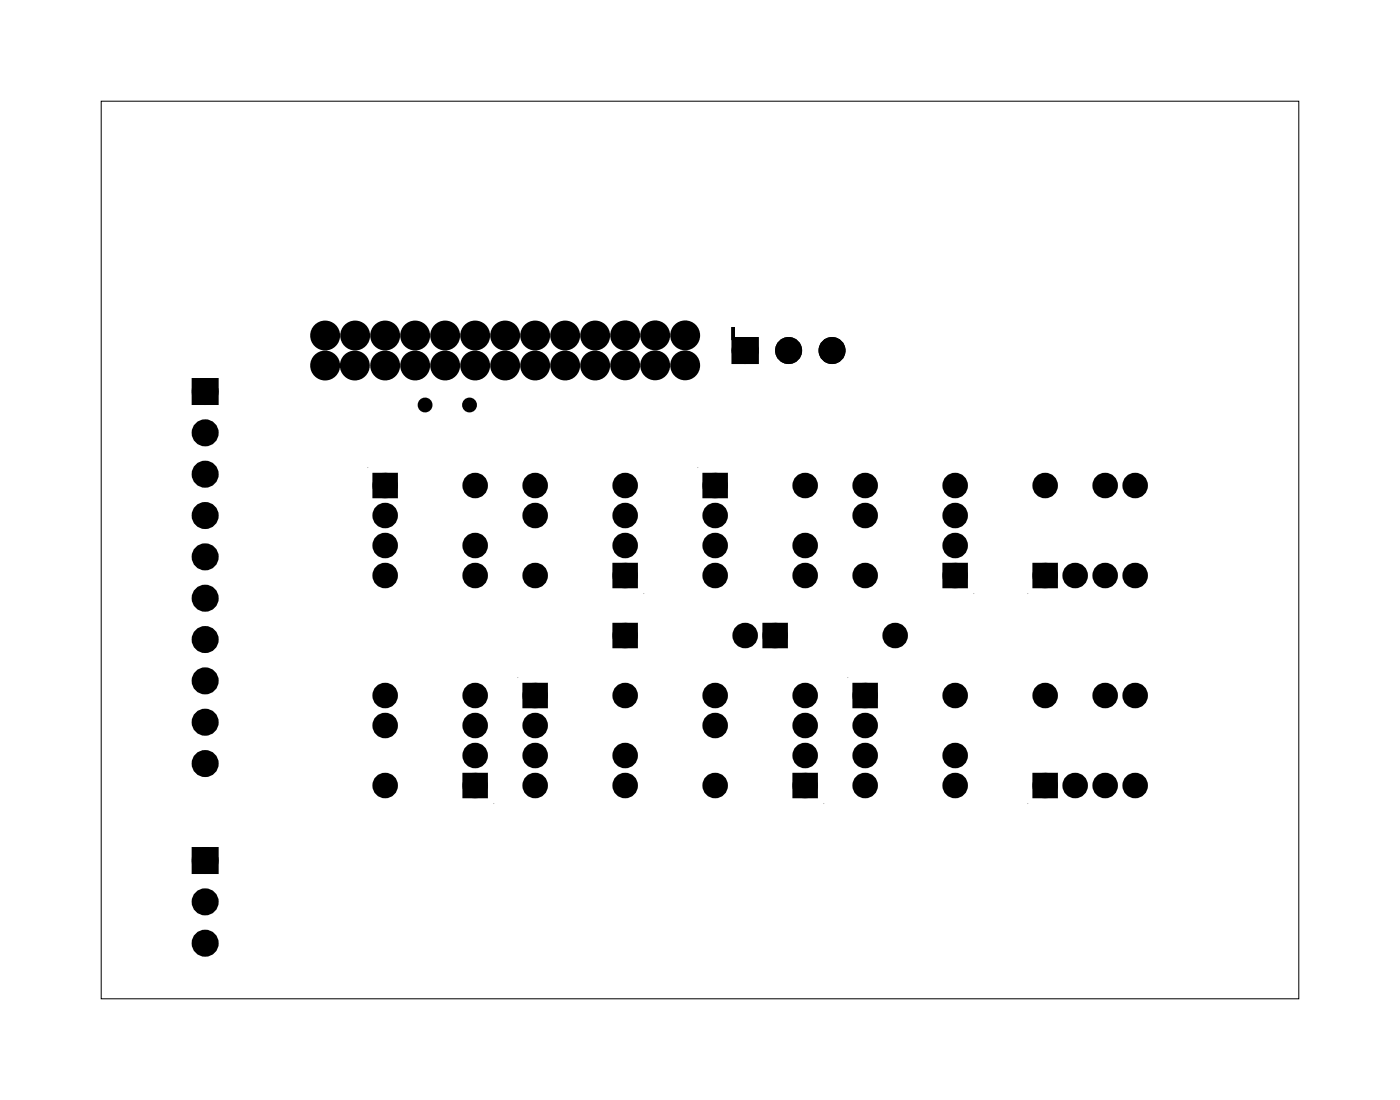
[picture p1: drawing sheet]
<svg xmlns="http://www.w3.org/2000/svg" width="119mm" height="93mm" viewBox="0 0 119 93" stroke-linecap="round" stroke-linejoin="round" font-family="sans-serif">
<path d="M8.6 8.6h101.4v76h-101.4z" fill="none" stroke="#000" stroke-width=".08"/>
<g fill="#000">
<path d="M16.6 32.4h1.5v1.5h-1.5zM31.9 40.4h1.4v1.4h-1.4zM44.6 58.2h1.4v1.4h-1.4zM52.2 53.1h1.4v1.4h-1.4zM52.2 48h1.4v1.4h-1.4zM59.9 40.4h1.3v1.4h-1.3zM64.9 53.1h1.4v1.4h-1.4zM72.6 58.2h1.3v1.4h-1.3zM80.2 48h1.4v1.4h-1.4zM87.8 48h1.4v1.4h-1.4zM16.6 72.1h1.5v1.5h-1.5zM39.5 65.8h1.4v1.4h-1.4z"/>
<path d="M67.5 65.8h1.4v1.4h-1.4zM87.8 65.8h1.4v1.4h-1.4z"/>
<path d="M62.1 27.7v1h2v2h-2zM62.5 29.7a.6 .6 0 0 0 1.2 0 .6 .6 0 0 0-1.2 0z"/>
<path d="M62.1 27.7v1h2v2h-2zM62.5 29.7a.6 .6 0 0 0 1.2 0 .6 .6 0 0 0-1.2 0z"/>
</g>
<g fill="none" stroke="#000" stroke-width=".76" stroke-linecap="butt">
<path d="M16.6 32.4h1.5v1.5h-1.5zM31.9 40.4h1.4v1.4h-1.4zM44.6 58.2h1.4v1.4h-1.4zM52.2 53.1h1.4v1.4h-1.4zM52.2 48h1.4v1.4h-1.4zM59.9 40.4h1.3v1.4h-1.3zM64.9 53.1h1.4v1.4h-1.4zM72.6 58.2h1.3v1.4h-1.3zM80.2 48h1.4v1.4h-1.4zM87.8 48h1.4v1.4h-1.4zM16.6 72.1h1.5v1.5h-1.5zM39.5 65.8h1.4v1.4h-1.4z"/>
<path d="M67.5 65.8h1.4v1.4h-1.4zM87.8 65.8h1.4v1.4h-1.4z"/>
<circle cx="17.4" cy="36.6" r=".76"/>
<circle cx="17.4" cy="33.1" r=".76"/>
<circle cx="17.4" cy="57.6" r=".76"/>
<circle cx="17.4" cy="54.1" r=".76"/>
<circle cx="17.4" cy="43.6" r=".76"/>
<circle cx="17.4" cy="40.1" r=".76"/>
<circle cx="17.4" cy="47.1" r=".76"/>
<circle cx="17.4" cy="50.6" r=".76"/>
<circle cx="32.6" cy="43.6" r=".7"/>
<circle cx="32.6" cy="46.2" r=".7"/>
<circle cx="32.6" cy="48.7" r=".7"/>
<circle cx="32.6" cy="41.1" r=".7"/>
<circle cx="32.6" cy="58.9" r=".7"/>
<circle cx="40.2" cy="46.2" r=".7"/>
<circle cx="40.2" cy="48.7" r=".7"/>
<circle cx="40.2" cy="41.1" r=".7"/>
<circle cx="40.2" cy="58.9" r=".7"/>
<circle cx="45.3" cy="58.9" r=".7"/>
<circle cx="45.3" cy="48.7" r=".7"/>
<circle cx="45.3" cy="43.6" r=".7"/>
<circle cx="45.3" cy="41.1" r=".7"/>
<circle cx="52.9" cy="53.8" r=".7"/>
<circle cx="52.9" cy="58.9" r=".7"/>
<circle cx="52.9" cy="48.7" r=".7"/>
<circle cx="52.9" cy="46.2" r=".7"/>
<circle cx="52.9" cy="43.6" r=".7"/>
<circle cx="52.9" cy="41.1" r=".7"/>
<circle cx="60.6" cy="46.2" r=".7"/>
<circle cx="60.6" cy="43.6" r=".7"/>
<circle cx="60.6" cy="48.7" r=".7"/>
<circle cx="60.6" cy="41.1" r=".7"/>
<circle cx="60.6" cy="58.9" r=".7"/>
<circle cx="63.1" cy="53.8" r=".7"/>
<circle cx="65.6" cy="53.8" r=".7"/>
<circle cx="68.2" cy="46.2" r=".7"/>
<circle cx="68.2" cy="48.7" r=".7"/>
<circle cx="68.2" cy="41.1" r=".7"/>
<circle cx="68.2" cy="58.9" r=".7"/>
<circle cx="73.3" cy="58.9" r=".7"/>
<circle cx="73.3" cy="48.7" r=".7"/>
<circle cx="73.3" cy="43.6" r=".7"/>
<circle cx="73.3" cy="41.1" r=".7"/>
<circle cx="75.8" cy="53.8" r=".7"/>
<circle cx="80.9" cy="58.9" r=".7"/>
<circle cx="80.9" cy="48.7" r=".7"/>
<circle cx="80.9" cy="46.2" r=".7"/>
<circle cx="80.9" cy="43.6" r=".7"/>
<circle cx="80.9" cy="41.1" r=".7"/>
<circle cx="88.5" cy="58.9" r=".7"/>
<circle cx="88.5" cy="41.1" r=".7"/>
<circle cx="88.5" cy="48.7" r=".7"/>
<circle cx="91" cy="48.7" r=".7"/>
<circle cx="93.6" cy="41.1" r=".7"/>
<circle cx="93.6" cy="58.9" r=".7"/>
<circle cx="93.6" cy="48.7" r=".7"/>
<circle cx="96.1" cy="41.1" r=".7"/>
<circle cx="96.1" cy="58.9" r=".7"/>
<circle cx="96.1" cy="48.7" r=".7"/>
<circle cx="17.4" cy="61.1" r=".76"/>
<circle cx="17.4" cy="76.4" r=".76"/>
<circle cx="17.4" cy="72.9" r=".76"/>
<circle cx="17.4" cy="79.9" r=".76"/>
<circle cx="17.4" cy="64.6" r=".76"/>
<circle cx="32.6" cy="66.5" r=".7"/>
<circle cx="32.6" cy="61.4" r=".7"/>
<circle cx="40.2" cy="66.5" r=".7"/>
<circle cx="40.2" cy="64" r=".7"/>
<circle cx="40.2" cy="61.4" r=".7"/>
<circle cx="45.3" cy="64" r=".7"/>
<circle cx="45.3" cy="66.5" r=".7"/>
<circle cx="45.3" cy="61.4" r=".7"/>
<circle cx="52.9" cy="64" r=".7"/>
<circle cx="52.9" cy="66.5" r=".7"/>
<circle cx="60.6" cy="66.5" r=".7"/>
<circle cx="60.6" cy="61.4" r=".7"/>
<circle cx="68.2" cy="66.5" r=".7"/>
<circle cx="68.2" cy="61.4" r=".7"/>
<circle cx="68.2" cy="64" r=".7"/>
<circle cx="73.3" cy="66.5" r=".7"/>
<circle cx="73.3" cy="64" r=".7"/>
<circle cx="73.3" cy="61.4" r=".7"/>
<circle cx="80.9" cy="66.5" r=".7"/>
<circle cx="80.9" cy="64" r=".7"/>
<circle cx="88.5" cy="66.5" r=".7"/>
<circle cx="91" cy="66.5" r=".7"/>
<circle cx="93.6" cy="66.5" r=".7"/>
<circle cx="96.1" cy="66.5" r=".7"/>
</g>
<g fill="#000">
<circle cx="17.4" cy="36.6" r=".76"/>
<circle cx="17.4" cy="33.1" r=".76"/>
<circle cx="27.5" cy="30.9" r=".87"/>
<circle cx="27.5" cy="28.4" r=".87"/>
<circle cx="30" cy="30.9" r=".87"/>
<circle cx="30.1" cy="28.4" r=".87"/>
<circle cx="32.6" cy="28.4" r=".87"/>
<circle cx="32.6" cy="30.9" r=".87"/>
<circle cx="35.2" cy="28.4" r=".87"/>
<circle cx="35.2" cy="30.9" r=".87"/>
<circle cx="36" cy="34.3" r=".35"/>
<circle cx="37.7" cy="28.4" r=".87"/>
<circle cx="37.7" cy="30.9" r=".87"/>
<circle cx="39.8" cy="34.3" r=".35"/>
<circle cx="40.2" cy="30.9" r=".87"/>
<circle cx="40.2" cy="28.4" r=".87"/>
<circle cx="42.8" cy="30.9" r=".87"/>
<circle cx="42.8" cy="28.4" r=".87"/>
<circle cx="45.3" cy="28.4" r=".87"/>
<circle cx="45.3" cy="30.9" r=".87"/>
<circle cx="47.9" cy="28.4" r=".87"/>
<circle cx="47.9" cy="30.9" r=".87"/>
<circle cx="50.4" cy="28.4" r=".87"/>
<circle cx="50.4" cy="30.9" r=".87"/>
<circle cx="52.9" cy="28.4" r=".87"/>
<circle cx="52.9" cy="30.9" r=".87"/>
<circle cx="55.5" cy="30.9" r=".87"/>
<circle cx="55.5" cy="28.4" r=".87"/>
<circle cx="58" cy="28.4" r=".87"/>
<circle cx="58" cy="30.9" r=".87"/>
<circle cx="63.1" cy="29.7" r=".81"/>
<circle cx="66.8" cy="29.7" r=".81"/>
<circle cx="70.4" cy="29.7" r=".81"/>
<circle cx="17.4" cy="57.6" r=".76"/>
<circle cx="17.4" cy="43.6" r=".76"/>
<circle cx="17.4" cy="47.1" r=".76"/>
<circle cx="17.4" cy="40.1" r=".76"/>
<circle cx="17.4" cy="50.6" r=".76"/>
<circle cx="17.4" cy="54.1" r=".76"/>
<circle cx="32.6" cy="41.1" r=".7"/>
<circle cx="32.6" cy="46.2" r=".7"/>
<circle cx="32.6" cy="43.6" r=".7"/>
<circle cx="32.6" cy="48.7" r=".7"/>
<circle cx="32.6" cy="58.9" r=".7"/>
<circle cx="40.2" cy="46.2" r=".7"/>
<circle cx="40.2" cy="41.1" r=".7"/>
<circle cx="40.2" cy="48.7" r=".7"/>
<circle cx="40.2" cy="58.9" r=".7"/>
<circle cx="45.3" cy="58.9" r=".7"/>
<circle cx="45.3" cy="48.7" r=".7"/>
<circle cx="45.3" cy="43.6" r=".7"/>
<circle cx="45.3" cy="41.1" r=".7"/>
<circle cx="52.9" cy="53.8" r=".7"/>
<circle cx="52.9" cy="58.9" r=".7"/>
<circle cx="52.9" cy="48.7" r=".7"/>
<circle cx="52.9" cy="46.2" r=".7"/>
<circle cx="52.9" cy="41.1" r=".7"/>
<circle cx="52.9" cy="43.6" r=".7"/>
<circle cx="60.6" cy="41.1" r=".7"/>
<circle cx="60.6" cy="46.2" r=".7"/>
<circle cx="60.6" cy="43.6" r=".7"/>
<circle cx="60.6" cy="48.7" r=".7"/>
<circle cx="60.6" cy="58.9" r=".7"/>
<circle cx="63.1" cy="53.8" r=".7"/>
<circle cx="65.6" cy="53.8" r=".7"/>
<circle cx="68.2" cy="41.1" r=".7"/>
<circle cx="68.2" cy="46.2" r=".7"/>
<circle cx="68.2" cy="48.7" r=".7"/>
<circle cx="68.2" cy="58.9" r=".7"/>
<circle cx="73.3" cy="58.9" r=".7"/>
<circle cx="73.3" cy="48.7" r=".7"/>
<circle cx="73.3" cy="43.6" r=".7"/>
<circle cx="73.3" cy="41.1" r=".7"/>
<circle cx="75.8" cy="53.8" r=".7"/>
<circle cx="80.9" cy="58.9" r=".7"/>
<circle cx="80.9" cy="46.2" r=".7"/>
<circle cx="80.9" cy="43.6" r=".7"/>
<circle cx="80.9" cy="41.1" r=".7"/>
<circle cx="80.9" cy="48.7" r=".7"/>
<circle cx="88.5" cy="48.7" r=".7"/>
<circle cx="88.5" cy="41.1" r=".7"/>
<circle cx="88.5" cy="58.9" r=".7"/>
<circle cx="91" cy="48.7" r=".7"/>
<circle cx="93.6" cy="48.7" r=".7"/>
<circle cx="93.6" cy="41.1" r=".7"/>
<circle cx="93.6" cy="58.9" r=".7"/>
<circle cx="96.1" cy="48.7" r=".7"/>
<circle cx="96.1" cy="41.1" r=".7"/>
<circle cx="96.1" cy="58.9" r=".7"/>
<circle cx="17.4" cy="64.6" r=".76"/>
<circle cx="17.4" cy="79.9" r=".76"/>
<circle cx="17.4" cy="61.1" r=".76"/>
<circle cx="17.4" cy="72.9" r=".76"/>
<circle cx="17.4" cy="76.4" r=".76"/>
<circle cx="32.6" cy="61.4" r=".7"/>
<circle cx="32.6" cy="66.5" r=".7"/>
<circle cx="40.2" cy="64" r=".7"/>
<circle cx="40.2" cy="66.5" r=".7"/>
<circle cx="40.2" cy="61.4" r=".7"/>
<circle cx="45.3" cy="61.4" r=".7"/>
<circle cx="45.3" cy="64" r=".7"/>
<circle cx="45.3" cy="66.5" r=".7"/>
<circle cx="52.9" cy="64" r=".7"/>
<circle cx="52.9" cy="66.5" r=".7"/>
<circle cx="60.6" cy="61.4" r=".7"/>
<circle cx="60.6" cy="66.5" r=".7"/>
<circle cx="68.2" cy="61.4" r=".7"/>
<circle cx="68.2" cy="66.5" r=".7"/>
<circle cx="68.2" cy="64" r=".7"/>
<circle cx="73.3" cy="66.5" r=".7"/>
<circle cx="73.3" cy="61.4" r=".7"/>
<circle cx="73.3" cy="64" r=".7"/>
<circle cx="80.9" cy="64" r=".7"/>
<circle cx="80.9" cy="66.5" r=".7"/>
<circle cx="88.5" cy="66.5" r=".7"/>
<circle cx="91" cy="66.5" r=".7"/>
<circle cx="93.6" cy="66.5" r=".7"/>
<circle cx="96.1" cy="66.5" r=".7"/>
</g>
<g fill="none" stroke="#000" stroke-width=".67" stroke-linecap="butt">
<circle cx="63.1" cy="29.7" r=".81"/>
<circle cx="66.8" cy="29.7" r=".81"/>
<circle cx="70.4" cy="29.7" r=".81"/>
</g>
<g fill="none" stroke="#000" stroke-width=".25">
<path d="M62.1 27.7v1h2v2h-2z"/>
<circle cx="63.1" cy="29.7" r=".6"/>
</g>
<g fill="none" stroke="#000" stroke-width=".55">
<circle cx="36" cy="34.3" r=".35"/>
<circle cx="39.8" cy="34.3" r=".35"/>
</g>
<g fill="none" stroke="#000" stroke-width=".78" stroke-linecap="butt">
<circle cx="27.5" cy="30.9" r=".87"/>
<circle cx="27.5" cy="28.4" r=".87"/>
<circle cx="30" cy="30.9" r=".87"/>
<circle cx="30.1" cy="28.4" r=".87"/>
<circle cx="32.6" cy="28.4" r=".87"/>
<circle cx="32.6" cy="30.9" r=".87"/>
<circle cx="35.2" cy="28.4" r=".87"/>
<circle cx="35.2" cy="30.9" r=".87"/>
<circle cx="37.7" cy="28.4" r=".87"/>
<circle cx="37.7" cy="30.9" r=".87"/>
<circle cx="40.2" cy="30.9" r=".87"/>
<circle cx="40.2" cy="28.4" r=".87"/>
<circle cx="42.8" cy="30.9" r=".87"/>
<circle cx="42.8" cy="28.4" r=".87"/>
<circle cx="45.3" cy="28.4" r=".87"/>
<circle cx="45.3" cy="30.9" r=".87"/>
<circle cx="47.9" cy="28.4" r=".87"/>
<circle cx="47.9" cy="30.9" r=".87"/>
<circle cx="50.4" cy="28.4" r=".87"/>
<circle cx="50.4" cy="30.9" r=".87"/>
<circle cx="52.9" cy="30.9" r=".87"/>
<circle cx="52.9" cy="28.4" r=".87"/>
<circle cx="55.5" cy="30.9" r=".87"/>
<circle cx="55.5" cy="28.4" r=".87"/>
<circle cx="58" cy="30.9" r=".87"/>
<circle cx="58" cy="28.4" r=".87"/>
</g>
</svg>
